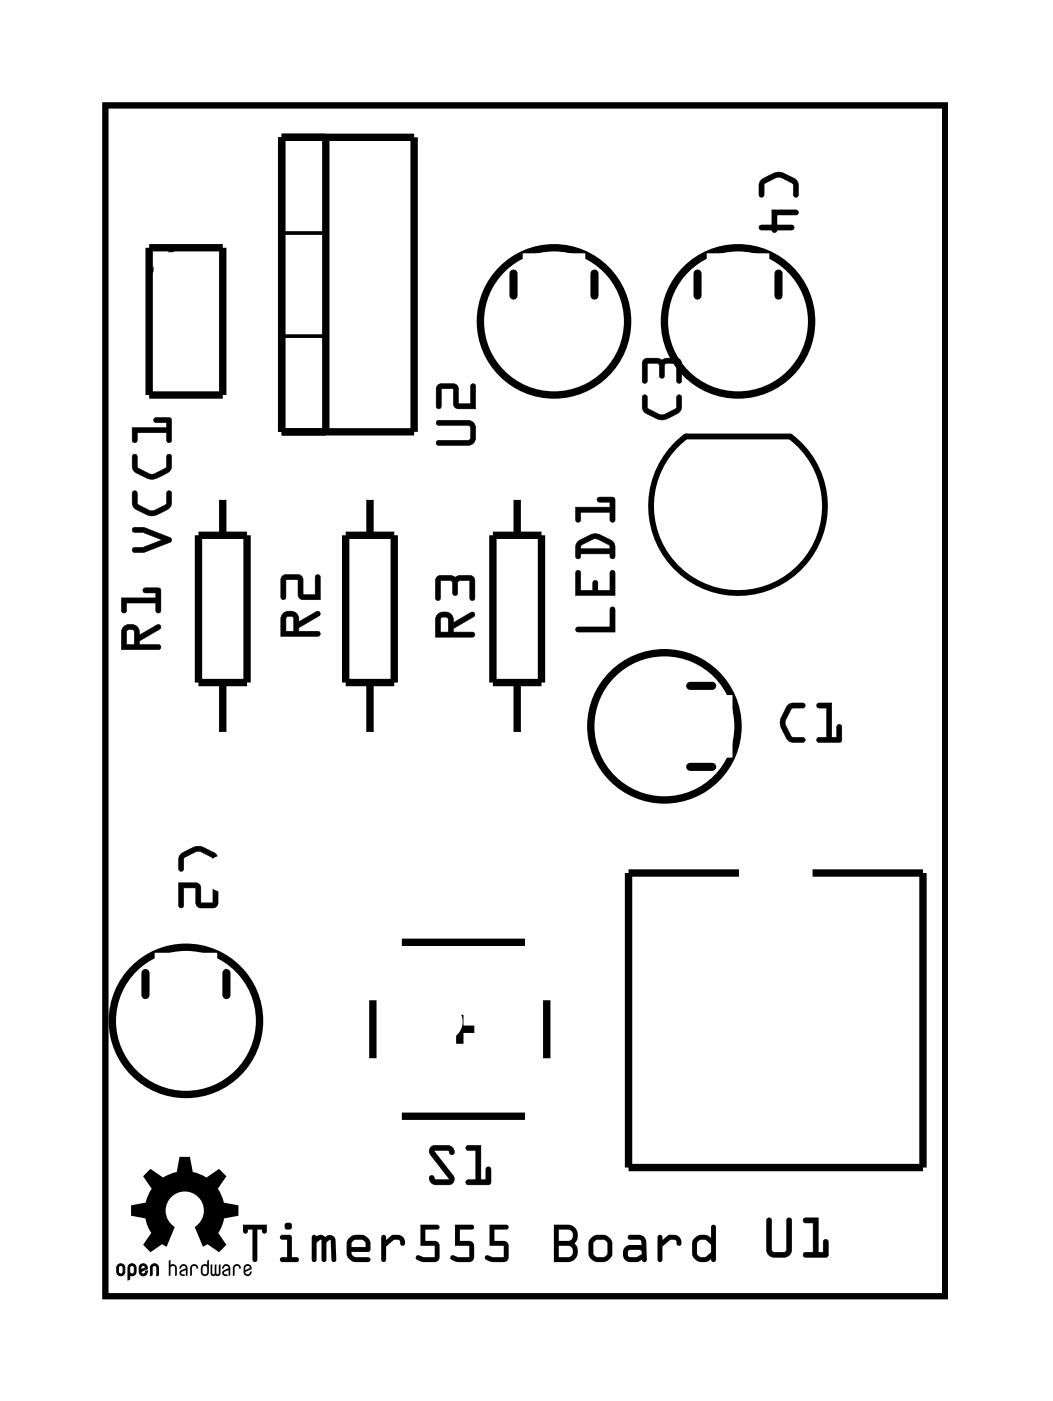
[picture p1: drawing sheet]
<svg xmlns="http://www.w3.org/2000/svg" width="36mm" height="48mm" viewBox="0 0 36 48" stroke-linecap="round" stroke-linejoin="round" font-family="sans-serif">
<path d="M3.6 3.6h29v41.1h-29zM23.3 15.4l.4-.3h3.6a3 3 0 0 1 .5 4.2 3 3 0 0 1-4.3 .4 3 3 0 0 1-.2-4.3z" fill="none" stroke="#000" stroke-width=".2"/>
<g fill="#000">
<path d="M5.2 43.6h.2l.1 .4h-.1v-.3h-.1l-.1 .3zM5.8 43.5h.1v.1l.2 .1v.3h-.1v-.3l-.2 .3zM6.2 43.6l.3 .1v.3h-.1v-.2l-.1 .1 .1 .1-.2-.1 .2-.1-.1-.1-.1 .1zM6.6 43.6a.11 .11 0 0 1 .2 0 .11 .11 0 0 1 0 .2l-.1-.1h-.1v.3zM7.3 43.6l.1 .4 .1-.4v.4l.1-.4v.4h-.3zM5.1 40.5l.1-.2 .4 .3 .5-.2 .1-.5h.4l.1 .5 .4 .2 .5-.3 .2 .3-.3 .4 .2 .5 .5 .1v.2v.1l-.5 .1-.2 .5 .3 .4-.2 .3-.4-.3-.2 .1-.3-.7a.66 .66 0 0 0 .2-1 .66 .66 0 0 0-1 0 .66 .66 0 0 0 .1 1l-.3 .7-.1-.1-.4 .3-.3-.3 .3-.4-.2-.5-.5-.1v-.3l.5-.1 .2-.5-.3-.4zM7.7 43.6l.2 .1v.3v-.2l-.2 .1 .2 .1-.2-.1 .2-.1-.1-.1-.1 .1zM8.1 43.6a.11 .11 0 0 1 .1 0 .11 .11 0 0 1 .1 .2l-.1-.1h-.1l-.1 .3z"/>
<path d="M3.6 3.6h29v41.1h-29zM3.6 3.6v41.1h29v-41.1z"/>
<path d="M4.6 18.2h.4l.9 .3v.2l-.9 .4h-.4v-.2h.3l.7-.3-.7-.2h-.3zM4.6 17h.1v.4l.5 .2 .5-.2 .1-.4 .1-.1v.1a.6 .6 0 0 1-.6 .8h-.2l-.5-.3v-.2zM4.6 15.7h.1v.4l.5 .3 .5-.3 .1-.4h.1v.1a.6 .6 0 0 1-.6 .7h-.2l-.5-.2v-.2zM4.6 14.8h1.1v-.2h-.3l-.1-.1 .6-.1v.8h-.1l-.1-.3h-1v.3l-.1 .1z"/>
<path d="M4.6 18.2h.4l.9 .4-.9 .5h-.4a.1 .1 0 0 1 0-.1 .1 .1 0 0 1 0-.1h.3l.7-.3-.7-.2h-.3zM4.6 18.2v.2h.3l.7 .2-.7 .3h-.3v.1l.4 .1 .9-.4v-.2l-.9-.3zM4.6 16.9l.1 .1 .1 .4 .4 .2 .5-.2v-.4a.1 .1 0 0 1 .1-.1 .1 .1 0 0 1 .1 .1l-.1 .5-.6 .3-.6-.3zM4.6 17v.5l.5 .3a.83 .83 0 0 0 .8-.4v-.4l-.1-.1v.1l-.1 .4-.4 .2h-.2l-.4-.2v-.4zM4.6 15.7h.1l.1 .4 .4 .3 .5-.3v-.3a.1 .1 0 0 1 .1-.1 .1 .1 0 0 1 .1 .1l-.1 .5-.6 .2-.6-.3zM4.6 15.7v.5l.5 .3a.83 .83 0 0 0 .8-.3v-.4l-.1-.1-.1 .4-.4 .2h-.2l-.4-.2v-.4zM4.6 14.7l1.1 .1v-.2h-.3a.1 .1 0 0 1-.1-.1 .1 .1 0 0 1 .1-.1h.5v.8a.1 .1 0 0 1-.1 .1 .1 .1 0 0 1-.1-.1v-.3h-1v.3a.1 .1 0 0 1-.1 .1 .1 .1 0 0 1 0-.1zM4.6 14.8v.5l.1-.1v-.3h1.1v.3h.1v-.8l-.6 .1 .1 .1h.4v.2z"/>
<path d="M15.1 14.5h1.2l.1 .2v.5l-.3 .2h-1v-.2h1.1v-.4l-.1-.1h-1zM15.1 13.3l.6-.1 .1 .2v.5h.4v-.6l.2-.1v.9h-.7l-.1-.7h-.4v.6l-.1 .1z"/>
<path d="M15.1 14.5h1l.2 .1 .1 .2v.4l-.1 .2h-1.2a.1 .1 0 0 1-.1-.1 .1 .1 0 0 1 .1-.1h1.1v-.4l-.1-.1h-1zM15.1 14.5v.2h1l.1 .1v.4h-1.1v.2h1l.3-.2v-.5l-.2-.2zM15.1 13.3h.7v.6h.4v-.6a.1 .1 0 0 1 .1-.1 .1 .1 0 0 1 .1 .1v.8h-.7l-.1-.7h-.4v.6a.1 .1 0 0 1-.1 .1 .1 .1 0 0 1-.1-.1zM15.1 13.3v.8l.1-.1v-.6h.5v.6l.7 .1v-.9l-.2 .1v.6h-.4v-.5l-.1-.1z"/>
<path d="M22.2 13.6l.1 .1v.4l.5 .2 .5-.2 .1-.4 .1-.1v.1a.6 .6 0 0 1-.6 .8l-.2-.1-.5-.2v-.2zM22.2 12.4h1.2l.1 .1v.7h-.1l-.1-.7-.3 .1-.1 .4-.1 .1v-.1l-.1-.4-.4-.1v.6l-.1 .1z"/>
<path d="M22.2 13.6l.1 .1 .1 .4 .4 .2 .5-.2v-.4a.1 .1 0 0 1 .1-.1 .1 .1 0 0 1 .1 .1l-.1 .5-.6 .3-.6-.3zM22.2 13.7v.5l.5 .2a.83 .83 0 0 0 .8-.3v-.4l-.1-.1v.1l-.1 .4-.4 .2h-.2l-.4-.2v-.4zM22.2 12.4h1.2l.1 .1v.6a.1 .1 0 0 1-.1 .1 .1 .1 0 0 1-.1-.1v-.6l-.3 .1-.1 .4a.1 .1 0 0 1-.1 .1 .1 .1 0 0 1-.1-.1v-.4l-.4-.1v.6a.1 .1 0 0 1-.1 .1 .1 .1 0 0 1 0-.1zM22.2 12.4v.8l.1-.1v-.6l.4 .1 .1 .4h.1v-.4l.5-.1v.7h.1v-.7l-.1-.1z"/>
<path d="M26.3 6.2l.5-.3 .3 .1 .4 .2v.6h-.1v-.5l-.5-.2-.5 .2v.5h-.2v-.4zM26.6 7.2l.9 .1v.1h-.7v.4h.6v.1h-.6l-.1 .1-.1-.1h-.4v-.1h.4z"/>
<path d="M26.3 6.2l.5-.3 .3 .1 .4 .2 .1 .5a.1 .1 0 0 1-.1 .1 .1 .1 0 0 1-.1-.1v-.3l-.5-.3-.5 .3v.3a.1 .1 0 0 1-.1 .1 .1 .1 0 0 1-.1-.1zM26.3 6.2l-.1 .2v.4l.2-.1v-.4l.5-.2 .5 .2v.4l.1 .1v-.5l-.4-.3a.77 .77 0 0 0-.8 .2zM26.6 7.2h.9a.1 .1 0 0 1 .1 .1 .1 .1 0 0 1-.1 .1h-.7v.4h.5a.1 .1 0 0 1 .1 0 .1 .1 0 0 1-.1 .1h-.5a.09 .09 0 0 1-.1 .1 .09 .09 0 0 1-.1-.1h-.3a.1 .1 0 0 1-.1-.1 .1 .1 0 0 1 .1 0h.3zM26.6 7.2v.6h-.4v.1h.4l.1 .1 .1-.1h.6l-.1-.1h-.5v-.4h.7v-.1z"/>
<path d="M4.3 21.6a.32 .32 0 0 1 .3 0 .32 .32 0 0 1 .2 .3l.7-.4v.2l-.7 .4v.1h.7v.2h-1.3zM4.4 21.7v.5h.2v-.4zM4.2 20.6h1.2v-.1l-.4-.1-.1-.1h.6v.8h-.1v-.3h-1v.3h-.2z"/>
<path d="M4.3 21.6a.32 .32 0 0 1 .3 0 .32 .32 0 0 1 .2 .3l.6-.4a.1 .1 0 0 1 .1 .1 .1 .1 0 0 1 0 .1l-.7 .4v.1h.7a.1 .1 0 0 1 .1 .1 .1 .1 0 0 1-.1 .1h-1.3v-.6zM4.3 21.6l-.1 .8h1.3v-.2h-.7v-.1l.7-.4v-.1l-.7 .3a.31 .31 0 0 0-.1-.3 .31 .31 0 0 0-.4 0zM4.4 21.8v.4h.2v-.4zM4.4 21.7l.2 .1v.4h-.2zM4.2 20.6h1.2v-.1h-.4a.1 .1 0 0 1-.1-.1 .1 .1 0 0 1 .1-.1h.5l.1 .8a.1 .1 0 0 1-.1 .1 .1 .1 0 0 1-.1-.1v-.3h-1v.3a.1 .1 0 0 1-.1 .1 .1 .1 0 0 1-.1-.1zM4.2 20.6v.5h.2v-.3h1v.3h.1v-.8h-.6l.1 .1h.4v.2z"/>
<path d="M6.3 29.5l.5-.3h.2l.5 .3v.5h-.1l-.1-.4-.5-.2-.4 .2-.1 .4-.1 .1v-.5zM6.2 30.5h.7v.6h.4v-.6h.2v.7l-.2 .1h-.4l-.1-.2v-.5h-.5v.6l-.1 .1z"/>
<path d="M6.2 29.4l.6-.2h.2l.5 .3v.5a.1 .1 0 0 1-.1 .1 .1 .1 0 0 1-.1-.1v-.4l-.5-.2-.4 .2-.1 .4a.1 .1 0 0 1 0 .1 .1 .1 0 0 1-.1-.1zM6.3 29.5l-.1 .1v.4h.1v-.4l.5-.2 .5 .2 .1 .4h.1v-.5l-.5-.3a.77 .77 0 0 0-.7 .3zM6.2 30.4l.7 .1v.6h.4v-.6a.1 .1 0 0 1 .1-.1 .1 .1 0 0 1 .1 .1v.6l-.1 .2h-.6v-.7h-.5v.6a.1 .1 0 0 1 0 .1 .1 .1 0 0 1-.1-.1zM6.2 30.5v.8l.1-.1v-.6h.5v.5l.1 .2h.4l.2-.1v-.7h-.1v.7h-.5v-.7z"/>
<path d="M9.8 21.2a.32 .32 0 0 1 .3-.1 .32 .32 0 0 1 .2 .3l.7-.3v.1l-.7 .5v.1h.7v.1l-1.3 .1zM9.9 21.3v.5h.2v-.5zM9.7 19.9l.6-.1 .2 .2v.5h.4v-.6l.1-.1 .1 .9-.8-.1v-.6h-.4v.6l-.2 .1z"/>
<path d="M9.8 21.2a.32 .32 0 0 1 .3-.1 .32 .32 0 0 1 .2 .3l.6-.3a.1 .1 0 0 1 .1 0 .1 .1 0 0 1 0 .2l-.7 .4v.1h.7a.1 .1 0 0 1 .1 .1 .1 .1 0 0 1-.1 .1h-1.3v-.7zM9.8 21.2l-.1 .8 1.3-.1v-.1h-.7v-.1l.7-.5v-.1l-.7 .4a.31 .31 0 0 0-.1-.4 .31 .31 0 0 0-.4 .1zM9.9 21.3v.5h.2v-.5zM9.9 21.3h.2v.5h-.2zM9.7 19.9h.7l.1 .6h.4v-.6a.1 .1 0 0 1 .1-.1 .1 .1 0 0 1 .1 .1v.8l-.8-.1v-.6h-.4v.6a.1 .1 0 0 1-.1 .1 .1 .1 0 0 1-.1-.1zM9.7 19.9v.8l.2-.1v-.6h.4v.6l.8 .1-.1-.9-.1 .1v.6h-.5v-.5l-.1-.2z"/>
<path d="M15.1 21.2a.32 .32 0 0 1 .4-.1 .32 .32 0 0 1 .1 .4l.7-.4 .1 .1-.8 .5v.1h.7l.1 .1-1.4 .1zM15.2 21.3v.5h.3v-.5zM15.1 19.9h1.2l.1 .1v.7h-.2v-.7l-.4 .1v.4h-.1h-.1v-.4l-.4-.1v.6l-.1 .1z"/>
<path d="M15.1 21.2a.32 .32 0 0 1 .4-.1 .32 .32 0 0 1 .1 .4l.7-.4a.1 .1 0 0 1 .1 .1 .1 .1 0 0 1-.1 .1l-.7 .4v.1h.7a.1 .1 0 0 1 .1 .1 .1 .1 0 0 1-.1 .1h-1.3v-.6zM15.1 21.2l-.1 .8 1.4-.1-.1-.1h-.7v-.1l.7-.4v-.2l-.7 .4a.31 .31 0 0 0-.1-.4 .31 .31 0 0 0-.4 .1zM15.2 21.3v.5h.3v-.5zM15.2 21.3h.3v.5h-.3zM15.1 19.9h1.2l.1 .1v.6a.1 .1 0 0 1-.1 .1 .1 .1 0 0 1-.1-.1v-.6l-.4 .1v.4a.1 .1 0 0 1-.1 .1 .1 .1 0 0 1-.1-.1v-.4l-.4-.1v.6a.1 .1 0 0 1-.1 .1 .1 .1 0 0 1-.1-.1zM15.1 19.9v.8l.1-.1v-.6h.4v.5h.1h.1v-.5h.4v.7h.2v-.7l-.1-.1z"/>
<path d="M19.9 21.7l1.1-.1 .1-.6h.1v.8h-1.3zM19.9 19.7h.1v.7h.5v-.3v-.1l.1 .1v.3h.4v-.6l.2-.1v.8h-1.3zM20 18.7a.81 .81 0 0 1 1.1 0l.1 .5-.1 .1-.1-.2h-1v.2h-.1v-.4zM20.1 18.8l-.1 .1h1v-.1l-.5-.2zM19.9 17.5h1.1v-.2h-.3l-.1-.1h.6v.8h-.1l-.1-.3h-1v.3h-.1z"/>
<path d="M19.9 21.6h1.1v-.6a.1 .1 0 0 1 .1-.1 .1 .1 0 0 1 .1 .1v.8h-1.3zM19.9 21.7v.1h1.3v-.8h-.1v.6zM19.9 19.7h.1v.7h.5l-.1-.3a.1 .1 0 0 1 .1-.1 .1 .1 0 0 1 .1 .1v.3h.4v-.6a.1 .1 0 0 1 .1-.1 .1 .1 0 0 1 .1 .1v.8h-1.3zM19.9 19.7v.8h1.3v-.8l-.1 .1v.6h-.5v-.3l-.1-.1v.1v.3h-.5v-.7zM19.9 18.7l.6-.3h.2l.5 .3v.5a.1 .1 0 0 1-.1 .1 .1 .1 0 0 1-.1-.1v-.1h-1v.1a.1 .1 0 0 1-.1 .1 .1 .1 0 0 1 0-.1zM20 18.7l-.1 .2v.4l.1-.1v-.1h1.1v.1h.1v-.5l-.5-.2h-.3zM20.1 18.8l-.1 .1h1v-.1l-.5-.2zM20 18.8l.5-.2 .5 .2 .1 .1h-1.1zM19.9 17.5h1.1v-.2h-.3a.1 .1 0 0 1-.1-.1 .1 .1 0 0 1 .1-.1l.5 .1v.7a.1 .1 0 0 1-.1 .1 .1 .1 0 0 1-.1-.1v-.2h-1v.2a.1 .1 0 0 1-.1 .1 .1 .1 0 0 1 0-.1zM19.9 17.5v.5h.1v-.3h1.1v.3h.1v-.8h-.6l.1 .1h.4v.2z"/>
<path d="M27.2 24.3l.5-.1a.1 .1 0 0 1 .1 .1 .1 .1 0 0 1-.1 .1h-.4l-.2 .5 .2 .5h.4a.1 .1 0 0 1 .1 .1 .1 .1 0 0 1-.1 .1h-.5l-.2-.5-.1-.3zM27.2 24.3l-.2 .5a.83 .83 0 0 0 .3 .8h.4l.1-.1h-.1l-.4-.1-.2-.4v-.2l.2-.4h.4l.1-.1h-.1h-.3zM28.2 24.3l.5-.1v1.2h.2v-.3a.1 .1 0 0 1 .1-.1 .1 .1 0 0 1 .1 .1l-.1 .5h-.7a.1 .1 0 0 1-.1-.1 .1 .1 0 0 1 .1-.1h.2v-1h-.3zM28.2 24.3v.1h.3v1l-.3 .1v.1h.8v-.6h-.1v.4h-.2v-1.1z"/>
<path d="M27.2 24.3h.2h.4l-.1 .1h-.4l-.2 .5 .2 .5h.4l.1 .2h-.1a.6 .6 0 0 1-.8-.6l.1-.2zM28.2 24.3h.5v1.1h.2v-.4h.1v.6h-.8v-.2h.3v-1h-.3z"/>
<path d="M4 43.8a.2 .2 0 0 0 .4 0 .2 .2 0 0 0-.4 0zM4.1 43.7h.1v.2h-.1z"/>
<path d="M4.5 43.6l-.1 .6 .1-.2h.1l.1-.1v-.3zM4.5 43.7h.1v.2h-.1z"/>
<path d="M4.8 43.6v.3a.14 .14 0 0 0 .2 .1 .14 .14 0 0 0 .1-.2l-.2 .1 .2-.2-.1-.1zM4.9 43.7h.1l-.1 .1z"/>
<path d="M7 43.6h.1l.1-.1v.4a.14 .14 0 0 1-.1 .1 .14 .14 0 0 1-.2-.1zM7 43.7v.2l.1 .1v-.3z"/>
<path d="M8.4 42.2h.8v.4l-.2-.2h-.1l-.1 1.1h-.1v-1.1h-.1l-.2 .2zM8.4 42.3v.2l.2-.1h.1v1.1h.1l.1-1.1h.1l.2 .1v-.2zM9.7 42.6l.4 .1v.7h.2v.1h-.6v-.1h.2v-.6h-.2zM9.7 42.6v.2h.2v.6h-.2v.1h.6v-.1h-.2v-.7zM9.8 42.3a.15 .15 0 0 1 .3 0 .15 .15 0 0 1-.3 0zM9.8 42.3a.15 .15 0 0 0 .3 0 .15 .15 0 0 0-.3 0zM10.8 42.6l.4 .1a.2 .2 0 0 1 .2-.1 .2 .2 0 0 1 .2 .2v.7h-.2v-.7l-.1 .1v.6h-.2l-.1-.7-.1 .1v.6h-.1zM10.8 42.6v.9h.1v-.6l.1-.1 .1 .7h.2v-.6l.1-.1v.7h.2l-.1-.8zM12 42.7l.3-.1 .4 .1 .1 .2v.3h-.7l.1 .2h.5l.1 .1h-.6l-.2-.1v-.2zM12 42.7v.5v.2l.2 .1h.6l-.1-.1h-.5l-.1-.2h.7v-.3l-.1-.2-.4-.1zM12.2 42.8l-.1 .2h.5l-.1-.2zM12.2 42.8h.3l.1 .2h-.5zM13.2 42.6h.1v.2l.2-.2a.31 .31 0 0 1 .3 0 .31 .31 0 0 1 .2 .3l-.1 .1-.1-.2h-.2l-.3 .2v.5h-.1zM13.2 42.6v.9h.1v-.5l.3-.2h.2l.1 .2a.22 .22 0 0 0 0-.3 .22 .22 0 0 0-.2-.1h-.2l-.2 .2v-.2zM14.5 42.2l.7 .1-.1 .1h-.4v.4h.4l.1 .1v.5l-.1 .1h-.5l-.2-.1v-.1l.6 .1v-.4h-.5zM14.5 42.3v.7h.5v.4l-.5-.1a.14 .14 0 0 0-.1 .2 .14 .14 0 0 0 .2 0h.4l.2-.1v-.5l-.1-.1h-.4v-.4h.4l.1-.1h-.1zM15.7 42.2l.7 .1-.1 .1h-.4v.4h.4v.1l.1 .5-.1 .1h-.5l-.2-.1v-.1l.6 .1v-.4h-.5zM15.7 42.3v.7h.5v.4l-.5-.1a.14 .14 0 0 0-.1 .2 .14 .14 0 0 0 .2 0h.4l.1-.1v-.5v-.1h-.4v-.4h.4l.1-.1h-.1zM16.9 42.2l.6 .1v.1h-.4v.4h.3l.1 .1 .1 .5-.2 .1h-.4l-.3-.1 .1-.1 .6 .1v-.4h-.5zM16.9 42.3v.7h.5v.4l-.6-.1a.14 .14 0 0 0 0 .2 .14 .14 0 0 0 .2 0h.4l.1-.1v-.5l-.1-.1h-.3v-.4h.4l.1-.1h-.1zM19.1 42.2h.5a.37 .37 0 0 1 .3 .3 .37 .37 0 0 1-.1 .4l.1 .3a.34 .34 0 0 1-.3 .3h-.5zM19.1 42.3v1.2h.5a.37 .37 0 0 0 .3-.2 .37 .37 0 0 0-.1-.4 .37 .37 0 0 0 .1-.4 .37 .37 0 0 0-.3-.2zM19.3 43v.4h.3a.2 .2 0 0 0 .2-.2 .2 .2 0 0 0-.2-.2zM19.3 43h.3a.2 .2 0 0 1 .2 .2 .2 .2 0 0 1-.2 .2h-.3zM19.3 42.4v.4h.3a.2 .2 0 0 0 .2-.2 .2 .2 0 0 0-.2-.2zM19.3 42.4h.3a.2 .2 0 0 1 .2 .2 .2 .2 0 0 1-.2 .2h-.3zM20.3 43.1a.47 .47 0 0 1 .9 0 .47 .47 0 0 1-.9 0zM20.3 43.1a.47 .47 0 0 0 .9 0 .47 .47 0 0 0-.9 0zM20.5 42.8v.5l.1 .1 .3-.1 .1-.1-.1-.3-.1-.1zM20.5 42.8h.3l.2 .1v.3l-.1 .1-.3 .1-.1-.1zM21.7 42.6h.4l.2 .2v.7h-.1h-.5a.3 .3 0 0 1-.2-.3 .3 .3 0 0 1 .2-.3l.4 .1v-.2h-.4zM21.7 42.6v.2h.4v.2h-.4a.3 .3 0 0 0-.2 .2 .3 .3 0 0 0 .2 .3h.5h.1v-.7l-.2-.2zM21.7 43.1v.3h.3l.1-.1v-.2zM21.7 43.1h.4v.2l-.1 .1h-.3zM22.7 42.6h.1l.1 .2 .2-.2a.31 .31 0 0 1 .3 0 .31 .31 0 0 1 .1 .3l-.1 .1-.1-.2h-.2l-.2 .2v.5h-.2zM22.7 42.6v.9h.2v-.5l.2-.2h.2l.2 .2a.22 .22 0 0 0 0-.3 .22 .22 0 0 0-.2-.1h-.2l-.2 .2-.1-.2zM24 42.7l.2-.1 .3 .1v-.4h.2v1.2h-.1l-.1-.1-.3 .1-.2-.1-.1-.2zM24 42.7l-.1 .5 .1 .2 .2 .1 .3-.1 .1 .1h.1v-1.2h-.2v.4l-.3-.1zM24.1 42.8v.5l.2 .1 .2-.2v-.3l-.2-.1zM24.1 42.8h.2l.2 .1v.3l-.2 .2-.2-.1z"/>
<path d="M8.4 42.3h.8v.3l-.2-.2h-.1l-.1 1.1h-.1v-1.1h-.1l-.2 .2zM9.7 42.6l.4 .1v.7h.2v.1h-.6v-.1h.2v-.6h-.2zM9.8 42.3a.15 .15 0 0 1 .3 0 .15 .15 0 0 1-.3 0zM10.8 42.6l.7 .1 .1 .8h-.2v-.7l-.1 .1-.1 .6h-.1v-.7l-.2 .1v.6h-.1zM12 42.7l.3-.1 .4 .1 .1 .2v.3h-.7l.1 .2h.5l.1 .1h-.6l-.2-.1v-.2zM12.2 42.8l-.1 .2h.5l-.1-.2zM13.2 42.6h.1v.2l.2-.2a.31 .31 0 0 1 .3 0 .31 .31 0 0 1 .2 .3l-.1 .1-.1-.2h-.2l-.3 .2v.5h-.1zM14.5 42.3h.6h.1l-.1 .1h-.4v.4h.4l.1 .1v.5l-.2 .1h-.4a.14 .14 0 0 1-.2 0 .14 .14 0 0 1 .1-.2l.5 .1v-.4h-.5zM15.7 42.3h.6h.1l-.1 .1h-.4v.4h.4v.1v.5l-.1 .1h-.4a.14 .14 0 0 1-.2 0 .14 .14 0 0 1 .1-.2l.5 .1v-.4h-.5zM16.9 42.3h.6h.1l-.1 .1h-.4v.4h.3l.1 .1v.5l-.1 .1h-.4a.14 .14 0 0 1-.2 0 .14 .14 0 0 1 0-.2l.6 .1v-.4h-.5zM19.1 42.3h.5a.37 .37 0 0 1 .3 .2 .37 .37 0 0 1-.1 .4l.1 .3a.34 .34 0 0 1-.3 .3h-.5zM19.3 43v.4h.3a.2 .2 0 0 0 .2-.2 .2 .2 0 0 0-.2-.2zM19.3 42.4v.4h.3a.2 .2 0 0 0 .2-.2 .2 .2 0 0 0-.2-.2zM20.3 43.1a.47 .47 0 0 1 .9 0 .47 .47 0 0 1-.9 0zM20.5 42.8v.5l.1 .1 .3-.1 .1-.1-.1-.3-.1-.1zM21.7 42.6h.4l.2 .2v.7h-.1h-.5a.3 .3 0 0 1-.2-.3 .3 .3 0 0 1 .2-.3l.4 .1v-.2h-.4zM21.7 43.1v.3h.3l.1-.1v-.2zM22.7 42.6h.1l.1 .2 .2-.2a.31 .31 0 0 1 .3 0 .31 .31 0 0 1 .1 .3l-.1 .1-.1-.2h-.2l-.2 .2v.5h-.2zM24 42.7l.2-.1 .3 .1v-.4h.2v1.2h-.1l-.1-.1-.3 .1-.2-.1-.1-.2zM24.1 42.8v.5l.2 .1 .2-.2v-.3l-.2-.1z"/>
<path d="M8.4 43.6h.2l.1 .1-.2 .2h.2a.14 .14 0 0 1-.1 .1 .14 .14 0 0 1-.2-.1zM8.5 43.7v.1l.1-.1z"/>
<path d="M14.9 39.6l.6-.1 .2 .2a.13 .13 0 0 1-.2 .1 .13 .13 0 0 1-.1-.1h-.4l.6 .8v.3l-.6 .1-.2-.3a.13 .13 0 0 1 .1 0 .13 .13 0 0 1 .1 .1h.5l-.7-.9zM14.9 39.6v.2l.6 .9h-.5l-.1-.1-.1 .1 .2 .1 .5 .1a.19 .19 0 0 0 .2-.1 .19 .19 0 0 0-.1-.2l-.6-.9h.4l.2 .1v-.2l-.2-.1zM16.1 39.5h.5v1.2h.2v-.4a.1 .1 0 0 1 .1-.1 .1 .1 0 0 1 .1 .1l-.1 .6h-.7a.1 .1 0 0 1-.1-.1 .1 .1 0 0 1 .1-.1h.2v-1h-.3zM16.1 39.5v.2h.3v1h-.3v.1l.8 .1v-.6h-.1v.4h-.2v-1.2z"/>
<path d="M14.9 39.6l.5-.1 .3 .2-.1 .1-.1-.1h-.5l.7 .9-.1 .3h-.6l-.2-.2 .1-.2 .1 .2h.5l-.6-.9zM16.1 39.5h.5v1.2h.2v-.4h.1v.6l-.8-.1v-.1h.3v-1h-.3z"/>
<path d="M26.5 42l.1 .1v1l.1 .1 .4-.1v-1a.1 .1 0 0 1 .1-.1 .1 .1 0 0 1 .1 .1v1.1l-.1 .2h-.5l-.2-.1-.1-.2zM26.5 42v1.2l.1 .1h.6l.1-.2v-1l-.1-.1v.1l-.1 1-.4 .1-.1-.1v-1zM27.7 42h.5v1.2h.2v-.4a.1 .1 0 0 1 .1-.1 .1 .1 0 0 1 .1 .1v.6h-.8a.1 .1 0 0 1-.1-.1 .1 .1 0 0 1 .1-.1h.3v-1h-.3zM27.7 42l.1 .2h.3v1h-.3l-.1 .1 .8 .1v-.6h-.1v.4h-.2v-1.2z"/>
<path d="M26.5 42l.1 .1v1l.1 .1 .4-.1v-1l.1-.1 .1 .1v1l-.1 .3h-.6l-.1-.2zM27.7 42h.5v1.2h.2v-.4h.1v.6l-.8-.1 .1-.1h.3v-1h-.3z"/>
</g>
<g fill="none" stroke="#000" stroke-width=".03">
<path d="M4.1 43.7h.1v.2h-.1zM4.5 43.6h.2v.3l-.1 .1h-.1l-.1 .2zM4.5 43.7h.1v.2h-.1zM4.8 43.6h.2l.1 .1-.2 .2 .2-.1a.14 .14 0 0 1-.1 .2 .14 .14 0 0 1-.2-.1zM4.9 43.7h.1l-.1 .1zM5.2 43.6h.2l.1 .4h-.1v-.3h-.1l-.1 .3z"/>
<circle cx="4.2" cy="43.8" r=".19"/>
</g>
<g fill="none" stroke="#000" stroke-width=".25">
<path d="M5.1 8.5h2.6v5.1h-2.6zM6.8 18.5h1.7v5h-1.7zM7.7 17.1v1.4M9.7 4.7h4.6v10.2h-4.6zM11.2 4.7v10.2M11.9 18.5h1.7v5h-1.7zM12.8 17.1v1.4M17 18.5h1.7v5h-1.7zM17.8 17.1v1.4M7.7 23.5v1.9M12.8 23.5v1.9M12.9 34.5v2"/>
<path d="M13.9 32.5h4.2M13.9 38.5h4.2M15.4 35.5h1M15.9 35v1M17.8 23.5v1.9M18.9 34.5v2M25.5 30.1h-3.8v10.2h10.1v-10.2h-3.8"/>
<circle cx="19.1" cy="11.1" r="2.54"/>
<circle cx="25.5" cy="11.1" r="2.54"/>
<circle cx="6.4" cy="35.2" r="2.54"/>
<circle cx="22.9" cy="25.1" r="2.54"/>
</g>
<path d="M17.7 9.4v.8M20.5 9.4v.8M24.1 9.4v.8M26.9 9.4v.8M5 33.6v.7M7.8 33.6v.7M23.8 26.5h.8M23.8 23.7h.8" fill="none" stroke="#000" stroke-width=".28"/>
<path d="M6 8.5l-.9 .9M9.7 11.6h1.5M9.7 8h1.5" fill="none" stroke="#000" stroke-width=".13"/>
<circle cx="8.9" cy="28.9" r=".35" fill="#fff"/>
<circle cx="8.9" cy="28.9" r=".35" fill="none" stroke="#fff" stroke-width=".55"/>
<circle cx="29.3" cy="28.9" r=".35" fill="#fff"/>
<circle cx="29.3" cy="28.9" r=".35" fill="none" stroke="#fff" stroke-width=".55"/>
<circle cx="7.7" cy="30.1" r=".35" fill="#fff"/>
<circle cx="7.7" cy="30.1" r=".35" fill="none" stroke="#fff" stroke-width=".55"/>
<circle cx="20.4" cy="30.2" r=".35" fill="#fff"/>
<circle cx="20.4" cy="30.2" r=".35" fill="none" stroke="#fff" stroke-width=".55"/>
<circle cx="11.5" cy="27.6" r=".35" fill="#fff"/>
<circle cx="11.5" cy="27.6" r=".35" fill="none" stroke="#fff" stroke-width=".55"/>
<circle cx="11.5" cy="35.2" r=".35" fill="#fff"/>
<circle cx="11.5" cy="35.2" r=".35" fill="none" stroke="#fff" stroke-width=".55"/>
<path d="M22.3 30.7h1.4v1.4h-1.4z" fill="#fff"/>
<path d="M22.3 30.7h1.4v1.4h-1.4z" fill="none" stroke="#fff" stroke-width=".76" stroke-linecap="butt"/>
<circle cx="23" cy="31.4" r=".7" fill="#fff"/>
<circle cx="23" cy="31.4" r=".7" fill="none" stroke="#fff" stroke-width=".76" stroke-linecap="butt"/>
<circle cx="30.6" cy="31.4" r=".7" fill="#fff"/>
<circle cx="30.6" cy="31.4" r=".7" fill="none" stroke="#fff" stroke-width=".76" stroke-linecap="butt"/>
<circle cx="23" cy="33.9" r=".7" fill="#fff"/>
<circle cx="23" cy="33.9" r=".7" fill="none" stroke="#fff" stroke-width=".76" stroke-linecap="butt"/>
<circle cx="30.6" cy="33.9" r=".7" fill="#fff"/>
<circle cx="30.6" cy="33.9" r=".7" fill="none" stroke="#fff" stroke-width=".76" stroke-linecap="butt"/>
<circle cx="23" cy="36.5" r=".7" fill="#fff"/>
<circle cx="23" cy="36.5" r=".7" fill="none" stroke="#fff" stroke-width=".76" stroke-linecap="butt"/>
<circle cx="30.6" cy="36.5" r=".7" fill="#fff"/>
<circle cx="30.6" cy="36.5" r=".7" fill="none" stroke="#fff" stroke-width=".76" stroke-linecap="butt"/>
<circle cx="23" cy="39" r=".7" fill="#fff"/>
<circle cx="23" cy="39" r=".7" fill="none" stroke="#fff" stroke-width=".76" stroke-linecap="butt"/>
<circle cx="30.6" cy="39" r=".7" fill="#fff"/>
<circle cx="30.6" cy="39" r=".7" fill="none" stroke="#fff" stroke-width=".76" stroke-linecap="butt"/>
<circle cx="7.7" cy="26.3" r=".7" fill="#fff"/>
<circle cx="7.7" cy="26.3" r=".7" fill="none" stroke="#fff" stroke-width=".76" stroke-linecap="butt"/>
<circle cx="7.7" cy="16.2" r=".7" fill="#fff"/>
<circle cx="7.7" cy="16.2" r=".7" fill="none" stroke="#fff" stroke-width=".76" stroke-linecap="butt"/>
<circle cx="12.8" cy="26.3" r=".7" fill="#fff"/>
<circle cx="12.8" cy="26.3" r=".7" fill="none" stroke="#fff" stroke-width=".76" stroke-linecap="butt"/>
<circle cx="12.8" cy="16.2" r=".7" fill="#fff"/>
<circle cx="12.8" cy="16.2" r=".7" fill="none" stroke="#fff" stroke-width=".76" stroke-linecap="butt"/>
<path d="M23.5 24.4h1.4v1.4h-1.4z" fill="#fff"/>
<path d="M23.5 24.4h1.4v1.4h-1.4z" fill="none" stroke="#fff" stroke-width=".76" stroke-linecap="butt"/>
<circle cx="24.2" cy="25.1" r=".7" fill="#fff"/>
<circle cx="24.2" cy="25.1" r=".7" fill="none" stroke="#fff" stroke-width=".76" stroke-linecap="butt"/>
<circle cx="21.7" cy="25.1" r=".7" fill="#fff"/>
<circle cx="21.7" cy="25.1" r=".7" fill="none" stroke="#fff" stroke-width=".76" stroke-linecap="butt"/>
<path d="M5.7 33.2h1.4v1.4h-1.4z" fill="#fff"/>
<path d="M5.7 33.2h1.4v1.4h-1.4z" fill="none" stroke="#fff" stroke-width=".76" stroke-linecap="butt"/>
<circle cx="6.4" cy="33.9" r=".7" fill="#fff"/>
<circle cx="6.4" cy="33.9" r=".7" fill="none" stroke="#fff" stroke-width=".76" stroke-linecap="butt"/>
<circle cx="6.4" cy="36.5" r=".7" fill="#fff"/>
<circle cx="6.4" cy="36.5" r=".7" fill="none" stroke="#fff" stroke-width=".76" stroke-linecap="butt"/>
<circle cx="17.8" cy="26.3" r=".7" fill="#fff"/>
<circle cx="17.8" cy="26.3" r=".7" fill="none" stroke="#fff" stroke-width=".76" stroke-linecap="butt"/>
<circle cx="17.8" cy="16.2" r=".7" fill="#fff"/>
<circle cx="17.8" cy="16.2" r=".7" fill="none" stroke="#fff" stroke-width=".76" stroke-linecap="butt"/>
<circle cx="25.5" cy="18.7" r=".6" fill="#fff"/>
<circle cx="25.5" cy="18.7" r=".6" fill="none" stroke="#fff" stroke-width=".65" stroke-linecap="butt"/>
<path d="M24.9 18.1h1.2v1.2h-1.2z" fill="#fff"/>
<path d="M24.9 18.1h1.2v1.2h-1.2z" fill="none" stroke="#fff" stroke-width=".65" stroke-linecap="butt"/>
<circle cx="25.5" cy="16.2" r=".6" fill="#fff"/>
<circle cx="25.5" cy="16.2" r=".6" fill="none" stroke="#fff" stroke-width=".65" stroke-linecap="butt"/>
<circle cx="19.1" cy="37.8" r=".7" fill="#fff"/>
<circle cx="19.1" cy="37.8" r=".7" fill="none" stroke="#fff" stroke-width=".76" stroke-linecap="butt"/>
<circle cx="12.6" cy="37.8" r=".7" fill="#fff"/>
<circle cx="12.6" cy="37.8" r=".7" fill="none" stroke="#fff" stroke-width=".76" stroke-linecap="butt"/>
<circle cx="19.1" cy="33.3" r=".7" fill="#fff"/>
<circle cx="19.1" cy="33.3" r=".7" fill="none" stroke="#fff" stroke-width=".76" stroke-linecap="butt"/>
<circle cx="12.6" cy="33.3" r=".7" fill="#fff"/>
<circle cx="12.6" cy="33.3" r=".7" fill="none" stroke="#fff" stroke-width=".76" stroke-linecap="butt"/>
<path d="M12 11.6h1.6v1.5h-1.6z" fill="#fff"/>
<path d="M12 11.6h1.6v1.5h-1.6z" fill="none" stroke="#fff" stroke-width=".76" stroke-linecap="butt"/>
<circle cx="12.8" cy="12.4" r=".79" fill="#fff"/>
<circle cx="12.8" cy="12.4" r=".79" fill="none" stroke="#fff" stroke-width=".76" stroke-linecap="butt"/>
<circle cx="12.8" cy="9.8" r=".79" fill="#fff"/>
<circle cx="12.8" cy="9.8" r=".79" fill="none" stroke="#fff" stroke-width=".76" stroke-linecap="butt"/>
<circle cx="12.8" cy="7.3" r=".79" fill="#fff"/>
<circle cx="12.8" cy="7.3" r=".79" fill="none" stroke="#fff" stroke-width=".76" stroke-linecap="butt"/>
<path d="M18.4 9.1h1.4v1.4h-1.4z" fill="#fff"/>
<path d="M18.4 9.1h1.4v1.4h-1.4z" fill="none" stroke="#fff" stroke-width=".76" stroke-linecap="butt"/>
<circle cx="19.1" cy="9.8" r=".7" fill="#fff"/>
<circle cx="19.1" cy="9.8" r=".7" fill="none" stroke="#fff" stroke-width=".76" stroke-linecap="butt"/>
<circle cx="19.1" cy="12.4" r=".7" fill="#fff"/>
<circle cx="19.1" cy="12.4" r=".7" fill="none" stroke="#fff" stroke-width=".76" stroke-linecap="butt"/>
<path d="M24.8 9.1h1.4v1.4h-1.4z" fill="#fff"/>
<path d="M24.8 9.1h1.4v1.4h-1.4z" fill="none" stroke="#fff" stroke-width=".76" stroke-linecap="butt"/>
<circle cx="25.5" cy="9.8" r=".7" fill="#fff"/>
<circle cx="25.5" cy="9.8" r=".7" fill="none" stroke="#fff" stroke-width=".76" stroke-linecap="butt"/>
<circle cx="25.5" cy="12.4" r=".7" fill="#fff"/>
<circle cx="25.5" cy="12.4" r=".7" fill="none" stroke="#fff" stroke-width=".76" stroke-linecap="butt"/>
<path d="M5.7 9.1h1.5v1.5h-1.5z" fill="#fff"/>
<path d="M5.7 9.1h1.5v1.5h-1.5z" fill="none" stroke="#fff" stroke-width=".76" stroke-linecap="butt"/>
<circle cx="6.4" cy="9.8" r=".74" fill="#fff"/>
<circle cx="6.4" cy="9.8" r=".74" fill="none" stroke="#fff" stroke-width=".76" stroke-linecap="butt"/>
<circle cx="6.4" cy="12.4" r=".74" fill="#fff"/>
<circle cx="6.4" cy="12.4" r=".74" fill="none" stroke="#fff" stroke-width=".76" stroke-linecap="butt"/>
<circle cx="15.3" cy="31.4" r=".35" fill="#fff"/>
<circle cx="15.3" cy="31.4" r=".35" fill="none" stroke="#fff" stroke-width=".55"/>
<circle cx="15.3" cy="35.2" r=".35" fill="#fff"/>
<circle cx="15.3" cy="35.2" r=".35" fill="none" stroke="#fff" stroke-width=".55"/>
</svg>
